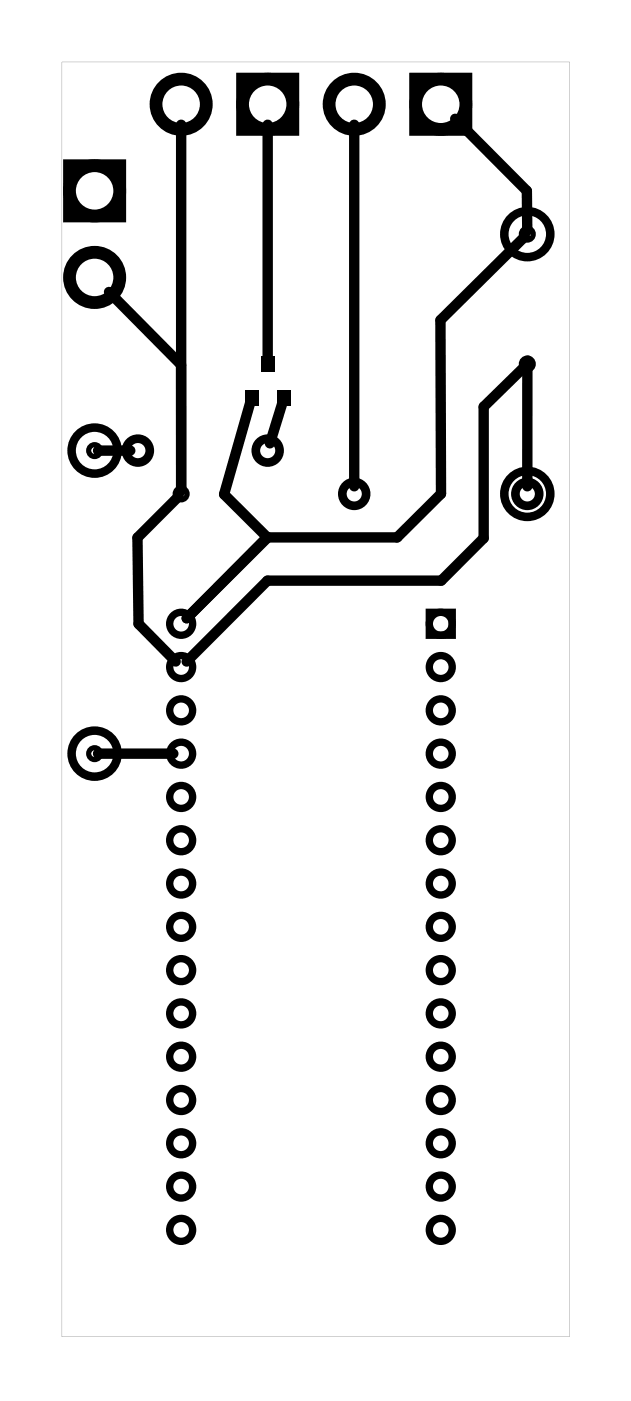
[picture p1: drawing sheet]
<svg xmlns="http://www.w3.org/2000/svg" width="37mm" height="82mm" viewBox="0 0 37 82" stroke-linecap="round" stroke-linejoin="round" font-family="sans-serif">
<g fill="#000">
<path d="M14.4 22.9h.8v.9h-.8zM15.3 20.9h.8v.9h-.8zM16.3 22.9h.8v.9h-.8z"/>
<path d="M3.7 9.3v3.7h3.7v-3.7zM4.4 11.2a1.2 1.2 0 0 1 2.4 0 1.2 1.2 0 0 1-2.4 0z"/>
<path d="M13.9 4.3v3.7h3.7v-3.7zM14.5 6.1a1.2 1.2 0 0 1 2.4 0 1.2 1.2 0 0 1-2.4 0z"/>
<path d="M24 4.3v3.7h3.7v-3.7zM24.7 6.1a1.2 1.2 0 0 1 2.4 0 1.2 1.2 0 0 1-2.4 0z"/>
<path d="M3.6 3.6v74.8h29.8v-74.8zM3.6 3.6h29.8v74.8h-29.8z"/>
</g>
<g fill="none" stroke="#000" stroke-width=".65" stroke-linecap="butt">
<circle cx="5.6" cy="11.2" r="1.53"/>
<circle cx="5.6" cy="16.3" r="1.53"/>
<circle cx="10.6" cy="6.1" r="1.53"/>
<circle cx="15.7" cy="6.1" r="1.53"/>
<circle cx="20.8" cy="6.1" r="1.53"/>
<circle cx="25.9" cy="6.1" r="1.53"/>
</g>
<g fill="none" stroke="#000" stroke-width=".43">
<path d="M25.2 35.9h1.3v1.4h-1.3z"/>
<circle cx="10.6" cy="39.1" r=".67"/>
<circle cx="10.6" cy="36.6" r=".67"/>
<circle cx="25.9" cy="39.1" r=".67"/>
<circle cx="25.9" cy="36.6" r=".67"/>
<circle cx="10.6" cy="41.7" r=".67"/>
<circle cx="10.6" cy="51.8" r=".67"/>
<circle cx="10.6" cy="49.3" r=".67"/>
<circle cx="10.6" cy="44.2" r=".67"/>
<circle cx="10.6" cy="46.8" r=".67"/>
<circle cx="10.6" cy="54.4" r=".67"/>
<circle cx="10.6" cy="59.5" r=".67"/>
<circle cx="10.6" cy="56.9" r=".67"/>
<circle cx="25.9" cy="41.7" r=".67"/>
<circle cx="25.9" cy="49.3" r=".67"/>
<circle cx="25.9" cy="46.8" r=".67"/>
<circle cx="25.9" cy="51.8" r=".67"/>
<circle cx="25.9" cy="44.2" r=".67"/>
<circle cx="25.9" cy="54.4" r=".67"/>
<circle cx="25.9" cy="56.9" r=".67"/>
<circle cx="25.9" cy="59.5" r=".67"/>
<circle cx="10.6" cy="62" r=".67"/>
<circle cx="10.6" cy="69.6" r=".67"/>
<circle cx="10.6" cy="64.5" r=".67"/>
<circle cx="10.6" cy="72.2" r=".67"/>
<circle cx="10.6" cy="67.1" r=".67"/>
<circle cx="25.9" cy="67.1" r=".67"/>
<circle cx="25.9" cy="62" r=".67"/>
<circle cx="25.9" cy="69.6" r=".67"/>
<circle cx="25.9" cy="64.5" r=".67"/>
<circle cx="25.9" cy="72.2" r=".67"/>
</g>
<g fill="none" stroke="#000" stroke-width=".3">
<circle cx="31" cy="13.7" r=".35"/>
<circle cx="5.6" cy="26.4" r=".35"/>
<circle cx="10.6" cy="29" r=".35"/>
<circle cx="31" cy="21.4" r=".35"/>
<circle cx="5.6" cy="44.2" r=".35"/>
</g>
<g fill="none" stroke="#000" stroke-width=".51">
<circle cx="8.1" cy="26.4" r=".7"/>
<circle cx="15.7" cy="26.4" r=".7"/>
<circle cx="20.8" cy="29" r=".7"/>
<circle cx="31" cy="29" r=".7"/>
</g>
<g fill="none" stroke="#000" stroke-width=".5">
<circle cx="5.6" cy="11.2" r="1.35"/>
<circle cx="5.6" cy="16.3" r="1.35"/>
<circle cx="10.6" cy="6.1" r="1.35"/>
<circle cx="15.7" cy="6.1" r="1.35"/>
<circle cx="20.8" cy="6.1" r="1.35"/>
<circle cx="25.9" cy="6.1" r="1.35"/>
<circle cx="31" cy="13.7" r="1.35"/>
<circle cx="5.6" cy="26.4" r="1.35"/>
<circle cx="31" cy="29" r="1.35"/>
<circle cx="5.6" cy="44.2" r="1.35"/>
</g>
<path d="M6.4 17.1l4.2 4.3M10.6 7.3v21.5M15.7 7.3v13.7M20.8 7.3v21.2M26.7 7l4.2 4.2 .1 2.3M30.8 13.9l-4.9 4.9v10.2l-2.6 2.5h-7.6l-4.7 4.8 4.7-4.8-2.5-2.5 1.5-5.3M5.8 26.4h1.9M10.5 29.1l-2.4 2.4v5.1l2.2 2.2M16.6 23.7l-.8 2.3M30.8 21.5l-2.4 2.4v7.7l-2.5 2.5h-10.2l-4.7 4.7M31 21.2v7.3M5.8 44.2h4.4" fill="none" stroke="#000" stroke-width=".61"/>
</svg>
